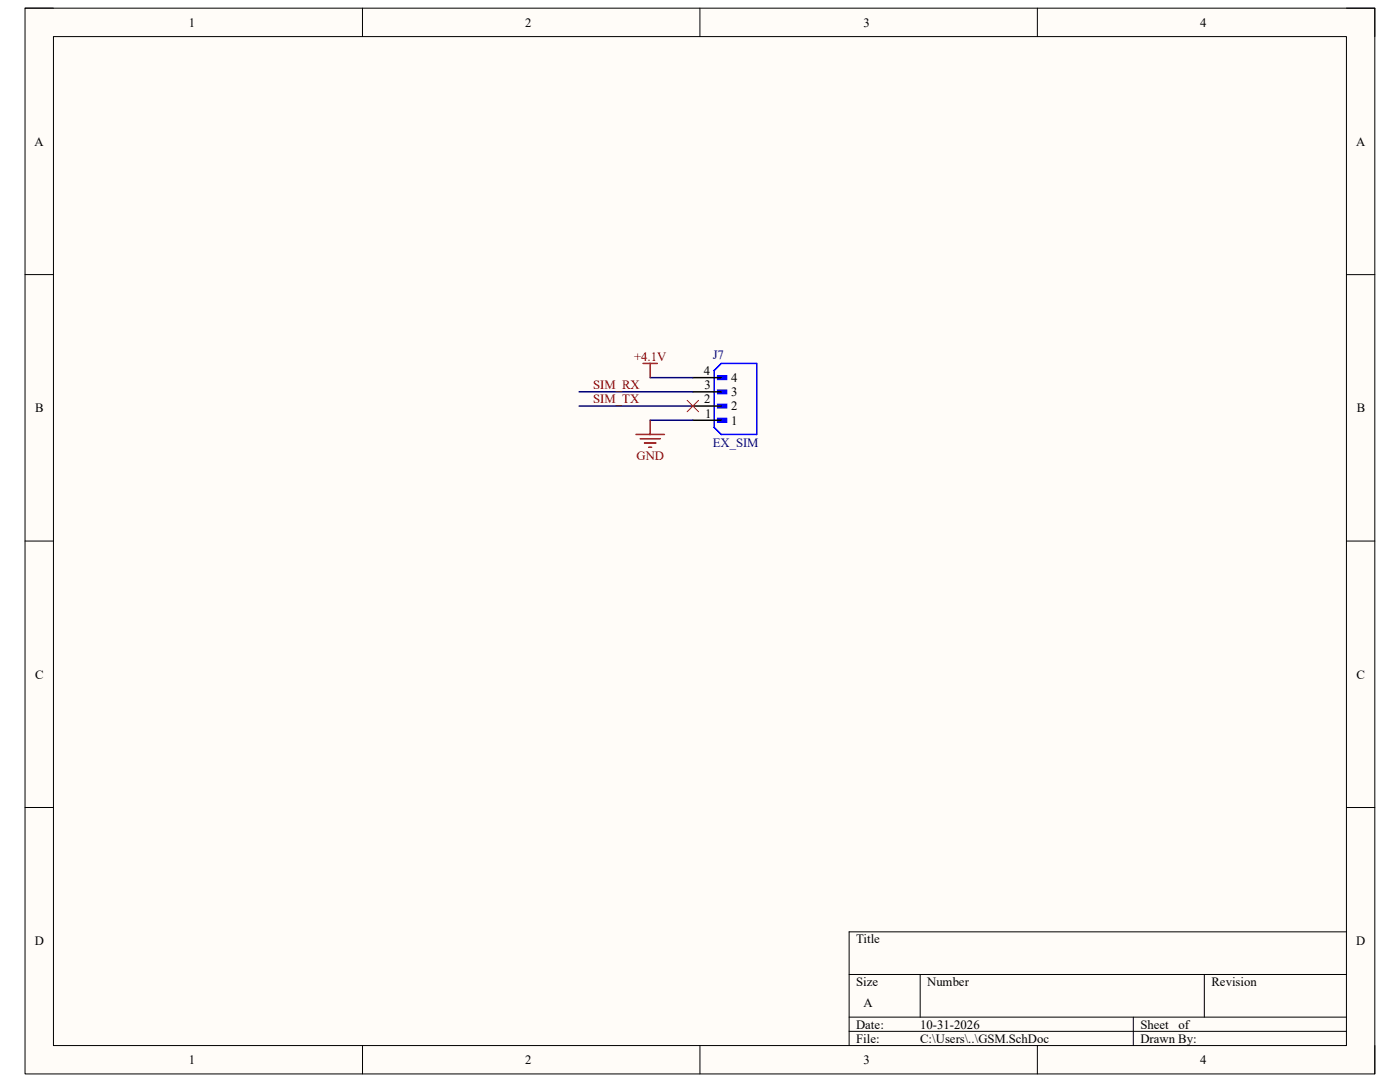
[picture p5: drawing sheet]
<svg xmlns="http://www.w3.org/2000/svg" width="279mm" height="216mm" viewBox="0 0 279 216" stroke-linecap="round" stroke-linejoin="round" font-family="sans-serif">
<defs><g id="words">
<g font-size="2.5">
<text x="37.7" y="5.3">1</text>
<text x="104.8" y="5.3">2</text>
<text x="172.3" y="5.3">3</text>
<text x="239.5" y="5.3">4</text>
<text x="6.9" y="29.1">A</text>
<text x="270.6" y="29.1">A</text>
<text x="140.5" y="74.8">4</text>
<text x="140.6" y="77.6">3</text>
<text x="145.9" y="76.2">4</text>
<text x="7" y="82.3">B</text>
<text x="140.5" y="80.5">2</text>
<text x="140.7" y="83.3">1</text>
<text x="145.9" y="81.9">2</text>
<text x="145.9" y="79">3</text>
<text x="270.8" y="82.3">B</text>
<text x="145.9" y="84.7">1</text>
<text x="7" y="135.4">C</text>
<text x="270.7" y="135.4">C</text>
<text x="6.9" y="188.6">D</text>
<text x="170.9" y="188.2">Title</text>
<text x="270.7" y="188.6">D</text>
<text x="170.9" y="196.7">Size</text>
<text x="185" y="196.7">Number</text>
<text x="241.8" y="196.7">Revision</text>
<text x="172.3" y="201">A</text>
<text x="170.9" y="205.2">Date:</text>
<text x="170.9" y="208.1">File:</text>
<text x="183.6" y="205.2">10-31-2026</text>
<text x="183.7" y="208.1">C:\Users\..\GSM.SchDoc</text>
<text x="227.6" y="208.1">Drawn By:</text>
<text x="227.6" y="205.2">Sheet</text>
<text x="235.2" y="205.2">of</text>
<text x="37.7" y="212.3">1</text>
<text x="104.8" y="212.3">2</text>
<text x="172.3" y="212.3">3</text>
<text x="239.5" y="212.3">4</text>
</g>
<g font-size="2.5" fill="#800000">
<text x="126.5" y="72">+4.1V</text>
<text x="118.4" y="77.6">SIM_RX</text>
<text x="118.4" y="80.5">SIM_TX</text>
<text x="127" y="91.8">GND</text>
</g>
<g font-size="2.5" fill="#000080">
<text x="142.2" y="71.7">J7</text>
<text x="142.2" y="89.3">EX_SIM</text>
</g>
</g></defs>
<path d="M5 1.6h269.4v212.7h-269.4z" fill-rule="evenodd" fill="#fffcf8"/>
<path d="M5 1.6h269.4v212.7h-269.4z" fill="none" stroke="#000" stroke-width=".2"/>
<path d="M10.7 7.3h258v201.3h-258z" fill-rule="evenodd" fill="#fffcf8"/>
<g fill="none" stroke="#000" stroke-width=".2">
<path d="M5 1.6h5.7M10.7 7.3h258v201.3h-258zM72.3 1.6v5.7M139.7 1.6v5.7M207 1.6v5.7M268.7 1.6h5.7v5.7M5 54.8h5.7M268.7 54.8h5.7M5 108h5.7M268.7 108h5.7M5 161.1h5.7M268.7 161.1h5.7"/>
<path d="M169.5 194.4h99.2M183.6 194.4v8.6M240.3 194.4v8.6M268.7 185.9h-99.2v22.7M72.3 208.6v5.7M139.7 208.6v5.7M169.5 203h99.2M169.5 205.8h99.2M207 208.6v5.7M226.2 203v5.6M274.4 208.6v5.7"/>
</g>
<path d="M143.2 83.5h1.8v.7h-1.8z" fill-rule="evenodd" fill="#00f"/>
<path d="M143.2 83.5h1.8v.7h-1.8z" fill="none" stroke="#00f" stroke-width=".3"/>
<path d="M143.2 80.7h1.8v.7h-1.8z" fill-rule="evenodd" fill="#00f"/>
<path d="M143.2 80.7h1.8v.7h-1.8z" fill="none" stroke="#00f" stroke-width=".3"/>
<path d="M143.2 77.8h1.8v.7h-1.8z" fill-rule="evenodd" fill="#00f"/>
<path d="M143.2 77.8h1.8v.7h-1.8z" fill="none" stroke="#00f" stroke-width=".3"/>
<path d="M143.2 75h1.8v.7h-1.8z" fill-rule="evenodd" fill="#00f"/>
<path d="M142.5 73.9l1.4-1.4h7.1v14.2h-7.1l-1.4-1.4zM143.2 75h1.8v.7h-1.8z" fill="none" stroke="#00f" stroke-width=".3"/>
<path d="M138.3 78.2h5.6M138.3 75.4h5.6M138.3 83.9h5.6M138.3 81h5.6" fill="none" stroke="#000" stroke-width=".3"/>
<path d="M115.6 78.2h22.7M129.8 75.4h8.5M115.6 81h22.7M129.8 83.9h8.5" fill="none" stroke="#000080" stroke-width=".3"/>
<path d="M128.3 72.5h2.9M129.8 72.5v2.9M126.9 86.7h5.7M127.8 87.5h3.9M128.6 88.4h2.3M129.5 89.2h.5M129.8 83.9v2.8" fill="none" stroke="#800000" stroke-width=".3"/>
<path d="M137.1 79.9l2.3 2.3M139.4 79.9l-2.3 2.3" fill="none" stroke="#f00" stroke-width=".2"/>
<use href="#words"/>
</svg>
